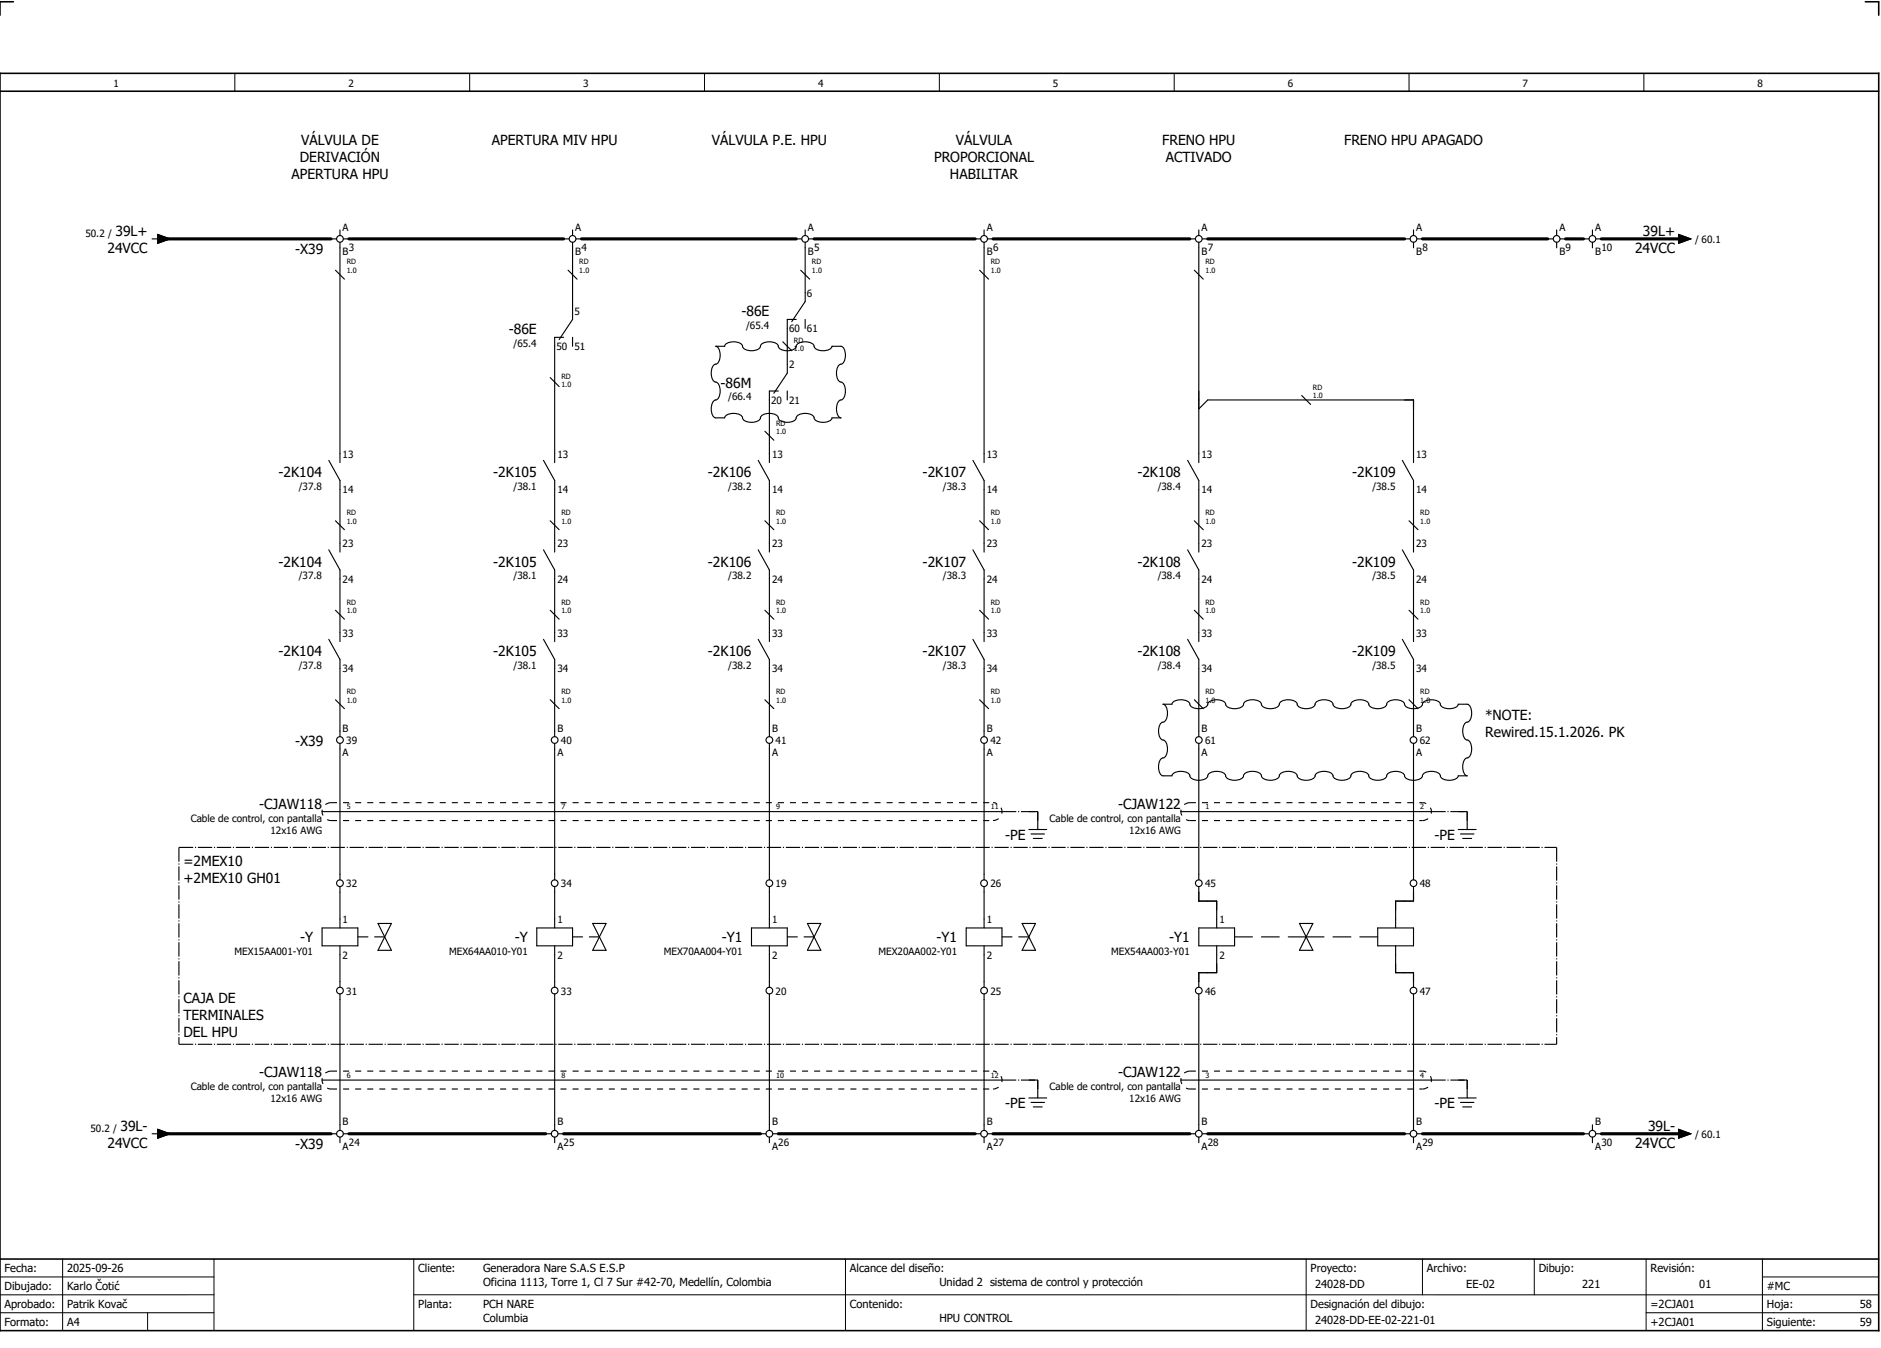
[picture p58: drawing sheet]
<svg xmlns="http://www.w3.org/2000/svg" width="421mm" height="301mm" viewBox="0 0 421 301" stroke-linecap="round" stroke-linejoin="round" font-family="sans-serif">
<defs><g id="words">
<g font-size="3.1">
<text x="67.3" y="32.5">VÁLVULA DE</text>
<text x="110" y="32.5">APERTURA MIV HPU</text>
<text x="159.2" y="32.5">VÁLVULA P.E. HPU</text>
<text x="213.7" y="32.5">VÁLVULA</text>
<text x="259.8" y="32.5">FRENO HPU</text>
<text x="300.5" y="32.5">FRENO HPU APAGADO</text>
<text x="65.1" y="40">APERTURA HPU</text>
<text x="67" y="36.3">DERIVACIÓN</text>
<text x="208.8" y="36.3">PROPORCIONAL</text>
<text x="212.4" y="40">HABILITAR</text>
<text x="260.6" y="36.3">ACTIVADO</text>
<text x="25.8" y="52.8">39L+</text>
<text x="367.3" y="52.8">39L+</text>
<text x="24" y="56.5">24VCC</text>
<text x="66" y="56.7">-X39</text>
<text x="365.5" y="56.5">24VCC</text>
<text x="165.7" y="70.6">-86E</text>
<text x="113.7" y="74.6">-86E</text>
<text x="161.1" y="86.6">-86M</text>
<text x="62.3" y="106.6">-2K104</text>
<text x="110.3" y="106.6">-2K105</text>
<text x="158.3" y="106.6">-2K106</text>
<text x="206.3" y="106.6">-2K107</text>
<text x="254.3" y="106.6">-2K108</text>
<text x="302.3" y="106.6">-2K109</text>
<text x="62.3" y="126.6">-2K104</text>
<text x="110.3" y="126.6">-2K105</text>
<text x="158.3" y="126.6">-2K106</text>
<text x="206.3" y="126.6">-2K107</text>
<text x="254.3" y="126.6">-2K108</text>
<text x="302.3" y="126.6">-2K109</text>
<text x="62.3" y="146.6">-2K104</text>
<text x="110.3" y="146.6">-2K105</text>
<text x="158.3" y="146.6">-2K106</text>
<text x="206.3" y="146.6">-2K107</text>
<text x="254.3" y="146.6">-2K108</text>
<text x="302.3" y="146.6">-2K109</text>
<text x="332" y="161">*NOTE:</text>
<text x="66" y="166.6">-X39</text>
<text x="332" y="164.8">Rewired.15.1.2026. PK</text>
<text x="58" y="180.8">-CJAW118</text>
<text x="250" y="180.8">-CJAW122</text>
<text x="224.7" y="187.7">-PE</text>
<text x="320.7" y="187.7">-PE</text>
<text x="41" y="193.5">=2MEX10</text>
<text x="41" y="197.3">+2MEX10 GH01</text>
<text x="67.1" y="210.6">-Y</text>
<text x="115.1" y="210.6">-Y</text>
<text x="161.4" y="210.6">-Y1</text>
<text x="209.4" y="210.6">-Y1</text>
<text x="261.4" y="210.6">-Y1</text>
<text x="41" y="224.3">CAJA DE</text>
<text x="41" y="228">TERMINALES</text>
<text x="41" y="231.8">DEL HPU</text>
<text x="58" y="240.8">-CJAW118</text>
<text x="250" y="240.8">-CJAW122</text>
<text x="224.7" y="247.7">-PE</text>
<text x="320.7" y="247.7">-PE</text>
<text x="24" y="256.5">24VCC</text>
<text x="26.9" y="252.8">39L-</text>
<text x="66" y="256.7">-X39</text>
<text x="365.5" y="256.5">24VCC</text>
<text x="368.4" y="252.8">39L-</text>
</g>
<g font-size="2.5">
<text x="1" y="284.4">Fecha:</text>
<text x="15" y="284.4">2025-09-26</text>
<text x="93.5" y="284.4">Cliente:</text>
<text x="108" y="284.4">Generadora Nare S.A.S E.S.P</text>
<text x="108" y="287.4">Oficina 1113, Torre 1, Cl 7 Sur #42-70, Medellín, Colombia</text>
<text x="190" y="284.4">Alcance del diseño:</text>
<text x="210" y="287.4">Unidad 2 sistema de control y protección</text>
<text x="293" y="284.4">Proyecto:</text>
<text x="294" y="287.9">24028-DD</text>
<text x="319" y="284.4">Archivo:</text>
<text x="327.8" y="287.9">EE-02</text>
<text x="344" y="284.4">Dibujo:</text>
<text x="353.7" y="287.9">221</text>
<text x="369" y="284.4">Revisión:</text>
<text x="379.9" y="287.9">01</text>
<text x="1" y="288.4">Dibujado:</text>
<text x="1" y="292.4">Aprobado:</text>
<text x="15" y="288.4">Karlo Čotić</text>
<text x="15" y="292.4">Patrik Kovač</text>
<text x="93.5" y="292.4">Planta:</text>
<text x="108" y="292.4">PCH NARE</text>
<text x="190" y="292.4">Contenido:</text>
<text x="293" y="292.4">Designación del dibujo:</text>
<text x="369" y="292.4">=2CJA01</text>
<text x="395" y="292.4">Hoja:</text>
<text x="395" y="288.4">#MC</text>
<text x="415.8" y="292.4">58</text>
<text x="1" y="296.4">Formato:</text>
<text x="15" y="296.4">A4</text>
<text x="108" y="295.4">Columbia</text>
<text x="210" y="295.4">HPU CONTROL</text>
<text x="294" y="295.9">24028-DD-EE-02-221-01</text>
<text x="369" y="296.4">+2CJA01</text>
<text x="395" y="296.4">Siguiente:</text>
<text x="415.8" y="296.4">59</text>
</g>
<g font-size="2.2">
<text x="25.4" y="19.4">1</text>
<text x="77.9" y="19.4">2</text>
<text x="130.4" y="19.4">3</text>
<text x="182.9" y="19.4">4</text>
<text x="235.4" y="19.4">5</text>
<text x="287.9" y="19.4">6</text>
<text x="340.4" y="19.4">7</text>
<text x="392.9" y="19.4">8</text>
<text x="19.1" y="52.9">50.2 /</text>
<text x="76.6" y="51.5">A</text>
<text x="128.6" y="51.5">A</text>
<text x="180.6" y="51.5">A</text>
<text x="220.6" y="51.5">A</text>
<text x="268.6" y="51.5">A</text>
<text x="316.6" y="51.5">A</text>
<text x="348.6" y="51.5">A</text>
<text x="356.6" y="51.5">A</text>
<text x="76.6" y="57">B</text>
<text x="78" y="56">3</text>
<text x="128.6" y="57">B</text>
<text x="130" y="56">4</text>
<text x="180.6" y="57">B</text>
<text x="182" y="56">5</text>
<text x="220.6" y="57">B</text>
<text x="222" y="56">6</text>
<text x="268.6" y="57">B</text>
<text x="270" y="56">7</text>
<text x="316.6" y="57">B</text>
<text x="318" y="56">8</text>
<text x="348.6" y="57">B</text>
<text x="350" y="56">9</text>
<text x="356.6" y="57">B</text>
<text x="358" y="56">10</text>
<text x="379" y="54.3">/ 60.1</text>
<text x="128.4" y="70.3">5</text>
<text x="180.4" y="66.3">6</text>
<text x="114.8" y="77.5">/65.4</text>
<text x="166.8" y="73.5">/65.4</text>
<text x="176.4" y="74.2">60</text>
<text x="180.4" y="74.2">61</text>
<text x="124.4" y="78.2">50</text>
<text x="128.4" y="78.2">51</text>
<text x="176.4" y="82.3">2</text>
<text x="162.8" y="89.5">/66.4</text>
<text x="172.4" y="90.2">20</text>
<text x="176.4" y="90.2">21</text>
<text x="76.6" y="102.3">13</text>
<text x="124.6" y="102.3">13</text>
<text x="172.6" y="102.3">13</text>
<text x="220.6" y="102.3">13</text>
<text x="268.6" y="102.3">13</text>
<text x="316.6" y="102.3">13</text>
<text x="66.8" y="109.5">/37.8</text>
<text x="76.6" y="110.2">14</text>
<text x="114.8" y="109.5">/38.1</text>
<text x="124.6" y="110.2">14</text>
<text x="162.8" y="109.5">/38.2</text>
<text x="172.6" y="110.2">14</text>
<text x="210.8" y="109.5">/38.3</text>
<text x="220.6" y="110.2">14</text>
<text x="258.8" y="109.5">/38.4</text>
<text x="268.6" y="110.2">14</text>
<text x="306.8" y="109.5">/38.5</text>
<text x="316.6" y="110.2">14</text>
<text x="76.6" y="122.3">23</text>
<text x="124.6" y="122.3">23</text>
<text x="172.6" y="122.3">23</text>
<text x="220.6" y="122.3">23</text>
<text x="268.6" y="122.3">23</text>
<text x="316.6" y="122.3">23</text>
<text x="66.8" y="129.5">/37.8</text>
<text x="76.6" y="130.2">24</text>
<text x="114.8" y="129.5">/38.1</text>
<text x="124.6" y="130.2">24</text>
<text x="162.8" y="129.5">/38.2</text>
<text x="172.6" y="130.2">24</text>
<text x="210.8" y="129.5">/38.3</text>
<text x="220.6" y="130.2">24</text>
<text x="258.8" y="129.5">/38.4</text>
<text x="268.6" y="130.2">24</text>
<text x="306.8" y="129.5">/38.5</text>
<text x="316.6" y="130.2">24</text>
<text x="76.6" y="142.3">33</text>
<text x="124.6" y="142.3">33</text>
<text x="172.6" y="142.3">33</text>
<text x="220.6" y="142.3">33</text>
<text x="268.6" y="142.3">33</text>
<text x="316.6" y="142.3">33</text>
<text x="66.8" y="149.5">/37.8</text>
<text x="114.8" y="149.5">/38.1</text>
<text x="162.8" y="149.5">/38.2</text>
<text x="210.8" y="149.5">/38.3</text>
<text x="258.8" y="149.5">/38.4</text>
<text x="306.8" y="149.5">/38.5</text>
<text x="76.6" y="150.2">34</text>
<text x="124.6" y="150.2">34</text>
<text x="172.6" y="150.2">34</text>
<text x="220.6" y="150.2">34</text>
<text x="268.6" y="150.2">34</text>
<text x="316.6" y="150.2">34</text>
<text x="76.6" y="163.5">B</text>
<text x="77.4" y="166.3">39</text>
<text x="124.6" y="163.5">B</text>
<text x="125.4" y="166.3">40</text>
<text x="172.6" y="163.5">B</text>
<text x="173.4" y="166.3">41</text>
<text x="220.6" y="163.5">B</text>
<text x="221.4" y="166.3">42</text>
<text x="268.6" y="163.5">B</text>
<text x="269.4" y="166.3">61</text>
<text x="316.6" y="163.5">B</text>
<text x="317.4" y="166.3">62</text>
<text x="76.6" y="169">A</text>
<text x="124.6" y="169">A</text>
<text x="172.6" y="169">A</text>
<text x="220.6" y="169">A</text>
<text x="268.6" y="169">A</text>
<text x="316.6" y="169">A</text>
<text x="42.6" y="183.6">Cable de control, con pantalla</text>
<text x="234.6" y="183.6">Cable de control, con pantalla</text>
<text x="60.5" y="186.3">12x16 AWG</text>
<text x="252.5" y="186.3">12x16 AWG</text>
<text x="77.4" y="198.3">32</text>
<text x="125.4" y="198.3">34</text>
<text x="173.4" y="198.3">19</text>
<text x="221.4" y="198.3">26</text>
<text x="269.4" y="198.3">45</text>
<text x="317.4" y="198.3">48</text>
<text x="76.6" y="206.3">1</text>
<text x="124.6" y="206.3">1</text>
<text x="172.6" y="206.3">1</text>
<text x="220.6" y="206.3">1</text>
<text x="272.6" y="206.3">1</text>
<text x="52.4" y="213.5">MEX15AA001-Y01</text>
<text x="76.6" y="214.2">2</text>
<text x="100.4" y="213.5">MEX64AA010-Y01</text>
<text x="124.6" y="214.2">2</text>
<text x="148.4" y="213.5">MEX70AA004-Y01</text>
<text x="172.6" y="214.2">2</text>
<text x="196.4" y="213.5">MEX20AA002-Y01</text>
<text x="220.6" y="214.2">2</text>
<text x="248.4" y="213.5">MEX54AA003-Y01</text>
<text x="272.6" y="214.2">2</text>
<text x="77.4" y="222.3">31</text>
<text x="125.4" y="222.3">33</text>
<text x="173.4" y="222.3">20</text>
<text x="221.4" y="222.3">25</text>
<text x="269.4" y="222.3">46</text>
<text x="317.4" y="222.3">47</text>
<text x="42.6" y="243.6">Cable de control, con pantalla</text>
<text x="234.6" y="243.6">Cable de control, con pantalla</text>
<text x="60.5" y="246.3">12x16 AWG</text>
<text x="76.6" y="251.5">B</text>
<text x="124.6" y="251.5">B</text>
<text x="172.6" y="251.5">B</text>
<text x="220.6" y="251.5">B</text>
<text x="252.5" y="246.3">12x16 AWG</text>
<text x="268.6" y="251.5">B</text>
<text x="316.6" y="251.5">B</text>
<text x="356.6" y="251.5">B</text>
<text x="20.2" y="252.9">50.2 /</text>
<text x="76.6" y="257">A</text>
<text x="78" y="256">24</text>
<text x="124.6" y="257">A</text>
<text x="126" y="256">25</text>
<text x="172.6" y="257">A</text>
<text x="174" y="256">26</text>
<text x="220.6" y="257">A</text>
<text x="222" y="256">27</text>
<text x="268.6" y="257">A</text>
<text x="270" y="256">28</text>
<text x="316.6" y="257">A</text>
<text x="318" y="256">29</text>
<text x="356.6" y="257">A</text>
<text x="358" y="256">30</text>
<text x="379" y="254.3">/ 60.1</text>
</g>
<g font-size="1.6">
<text x="77.5" y="59.1">RD</text>
<text x="129.5" y="59.1">RD</text>
<text x="181.5" y="59.1">RD</text>
<text x="221.5" y="59.1">RD</text>
<text x="269.5" y="59.1">RD</text>
<text x="77.5" y="61.1">1.0</text>
<text x="129.5" y="61.1">1.0</text>
<text x="181.5" y="61.1">1.0</text>
<text x="221.5" y="61.1">1.0</text>
<text x="269.5" y="61.1">1.0</text>
<text x="177.5" y="76.6">RD</text>
<text x="177.5" y="78.6">1.0</text>
<text x="125.5" y="86.6">1.0</text>
<text x="125.5" y="84.6">RD</text>
<text x="293.5" y="89.1">1.0</text>
<text x="293.5" y="87.1">RD</text>
<text x="173.5" y="95.1">RD</text>
<text x="173.5" y="97.1">1.0</text>
<text x="77.5" y="117.1">1.0</text>
<text x="77.5" y="115.1">RD</text>
<text x="125.5" y="117.1">1.0</text>
<text x="125.5" y="115.1">RD</text>
<text x="173.5" y="117.1">1.0</text>
<text x="173.5" y="115.1">RD</text>
<text x="221.5" y="117.1">1.0</text>
<text x="221.5" y="115.1">RD</text>
<text x="269.5" y="117.1">1.0</text>
<text x="269.5" y="115.1">RD</text>
<text x="317.5" y="117.1">1.0</text>
<text x="317.5" y="115.1">RD</text>
<text x="77.5" y="137.1">1.0</text>
<text x="77.5" y="135.1">RD</text>
<text x="125.5" y="137.1">1.0</text>
<text x="125.5" y="135.1">RD</text>
<text x="173.5" y="137.1">1.0</text>
<text x="173.5" y="135.1">RD</text>
<text x="221.5" y="137.1">1.0</text>
<text x="221.5" y="135.1">RD</text>
<text x="269.5" y="137.1">1.0</text>
<text x="269.5" y="135.1">RD</text>
<text x="317.5" y="137.1">1.0</text>
<text x="317.5" y="135.1">RD</text>
<text x="77.5" y="155.1">RD</text>
<text x="125.5" y="155.1">RD</text>
<text x="173.5" y="155.1">RD</text>
<text x="221.5" y="155.1">RD</text>
<text x="269.5" y="155.1">RD</text>
<text x="317.5" y="155.1">RD</text>
<text x="77.5" y="157.1">1.0</text>
<text x="125.5" y="157.1">1.0</text>
<text x="173.5" y="157.1">1.0</text>
<text x="221.5" y="157.1">1.0</text>
<text x="269.5" y="157.1">1.0</text>
<text x="317.5" y="157.1">1.0</text>
<text x="77.5" y="180.9">5</text>
<text x="125.5" y="180.9">7</text>
<text x="173.5" y="180.9">9</text>
<text x="221.5" y="180.9">11</text>
<text x="269.5" y="180.9">1</text>
<text x="317.5" y="180.9">2</text>
<text x="77.5" y="240.9">6</text>
<text x="125.5" y="240.9">8</text>
<text x="173.5" y="240.9">10</text>
<text x="221.5" y="240.9">12</text>
<text x="269.5" y="240.9">3</text>
<text x="317.5" y="240.9">4</text>
</g>
</g></defs>
<path d="M0 16.4h420v281h-420zM3 .4h-3v3M417 .4h3v3M0 20.4h420M0 281.4h420" fill="none" stroke="#000" stroke-width=".35"/>
<g fill="none" stroke="#000" stroke-width=".22">
<path d="M52.5 16.4v4M105 16.4v4M157.5 16.4v4M210 16.4v4M262.5 16.4v4M315 16.4v4M367.5 16.4v4M0 285.4h47.8M0 293.4h47.8M14 281.4v16M33 293.4v4M47.8 281.4v16"/>
<path d="M47.8 289.4h-47.8M92.5 281.4v16M92.5 289.4h327.5M189 281.4v16M292 281.4v15.8M318 281.4v8M343 281.4v8M368 281.4v15.8M368 293.4h52M394 285.4h26M394 281.4v15.8"/>
</g>
<g fill="none" stroke="#000" stroke-width=".25">
<path d="M34 53.4h1.3M35.3 52.4l2.7 1-2.7 1zM74 53.4h1.2M76 51.4v1.2M76 54.1v49.3M76.7 53.4h1.3M126 53.4h1.3M128 51.4v1.2M128 54.1v17.3l-3 4.5M128.8 53.4h1.2M178 53.4h1.2M180 51.4v1.2"/>
<path d="M180 54.1v13.3l-3 4.5M180.7 53.4h1.3M218 53.4h1.2M220 51.4v1.2M220 54.1v49.3M220.7 53.4h1.3M266 53.4h1.2M268 51.4v1.2M268 54.1v49.3M268.7 53.4h1.3M314 53.4h1.2M316 51.4v1.2"/>
<path d="M316 54.1v1.3M316.8 53.4h1.2M346 53.4h1.3M348 51.4v1.2M348 54.1v1.3M348.8 53.4h1.2M354 53.4h1.3M356 51.4v1.2M356 54.1v1.3M356.8 53.4h1.2M374 53.4h1.2M375.2 52.4l2.8 1-2.8 1z"/>
<path d="M75 60.4l2 2M126 75.4h-2v28M127 60.4l2 2M128 75.4v2M160 77.4h2a2.17 2.17 0 0 1 2.6-1 1.46 1.46 0 0 1 1.5 1.3 2.98 2.98 0 0 0 3.8 0 1.68 1.68 0 0 1 2.1-1.3 1.68 1.68 0 0 1 2.1 1.3 2.98 2.98 0 0 0 3.8 0 1.68 1.68 0 0 1 2.1-1.3 1.69 1.69 0 0 1 2.1 1.3 2.98 2.98 0 0 0 3.8 0l.1-.3h2a2.17 2.17 0 0 1 .9 2.6 1.46 1.46 0 0 1-1.2 1.5 2.98 2.98 0 0 0 0 3.8 1.68 1.68 0 0 1 1.3 2.1 1.69 1.69 0 0 1-1.3 2.1 2.98 2.98 0 0 0 0 3.8l.3 .1h-2a2.17 2.17 0 0 1-2.6 .9 1.46 1.46 0 0 1-1.5-1.2 2.98 2.98 0 0 0-3.8 0 1.68 1.68 0 0 1-2.1 1.3 1.68 1.68 0 0 1-2.1-1.3 2.98 2.98 0 0 0-3.8 0 1.68 1.68 0 0 1-2.1 1.3 1.69 1.69 0 0 1-2.1-1.3 2.98 2.98 0 0 0-3.8 0l-.1 .3h-2a2.17 2.17 0 0 1-.9-2.6 1.46 1.46 0 0 1 1.2-1.5 2.98 2.98 0 0 0 0-3.8 1.68 1.68 0 0 1-1.3-2.1 1.68 1.68 0 0 1 1.3-2.1 2.98 2.98 0 0 0 0-3.8zM175 76.4l2 2M178 71.4h-2v12l-3 4.5M179 60.4l2 2M180 71.4v2M219 60.4l2 2M267 60.4l2 2M123 84.4l2 2"/>
<path d="M171 96.4l2 2M174 87.4h-2v16M176 87.4v2M268 91.4l2-2h46v14M291 88.4l2 2M73.5 102.9l2.5 4.5v16M75 116.4l2 2M121.5 102.9l2.5 4.5v16M123 116.4l2 2M169.5 102.9l2.5 4.5v16M171 116.4l2 2M217.5 102.9l2.5 4.5v16"/>
<path d="M219 116.4l2 2M265.5 102.9l2.5 4.5v16M267 116.4l2 2M313.5 102.9l2.5 4.5v16M315 116.4l2 2M73.5 122.9l2.5 4.5v16M75 136.4l2 2M121.5 122.9l2.5 4.5v16M123 136.4l2 2M169.5 122.9l2.5 4.5v16M171 136.4l2 2M217.5 122.9l2.5 4.5v16"/>
<path d="M219 136.4l2 2M265.5 122.9l2.5 4.5v16M267 136.4l2 2M313.5 122.9l2.5 4.5v16M315 136.4l2 2M73.5 142.9l2.5 4.5v17.2M75 156.4l2 2M121.5 142.9l2.5 4.5v17.2M123 156.4l2 2M169.5 142.9l2.5 4.5v17.2M171 156.4l2 2M217.5 142.9l2.5 4.5v17.2"/>
<path d="M219 156.4l2 2M260 157.4h2l.1-.3a2.98 2.98 0 0 1 3.8 0 1.68 1.68 0 0 0 2.1 1.3 1.68 1.68 0 0 0 2.1-1.3 2.98 2.98 0 0 1 3.8 0 1.69 1.69 0 0 0 2.1 1.3 1.68 1.68 0 0 0 2.1-1.3 2.98 2.98 0 0 1 3.8 0 1.69 1.69 0 0 0 2.1 1.3 1.68 1.68 0 0 0 2.1-1.3 2.98 2.98 0 0 1 3.8 0 1.68 1.68 0 0 0 2.1 1.3 1.68 1.68 0 0 0 2.1-1.3 2.98 2.98 0 0 1 3.8 0 1.69 1.69 0 0 0 2.1 1.3 1.68 1.68 0 0 0 2.1-1.3 2.98 2.98 0 0 1 3.8 0 1.69 1.69 0 0 0 2.1 1.3 1.68 1.68 0 0 0 2.1-1.3 2.98 2.98 0 0 1 3.8 0 1.68 1.68 0 0 0 2.1 1.3 1.68 1.68 0 0 0 2.1-1.3 2.98 2.98 0 0 1 3.8 0 1.68 1.68 0 0 0 2.1 1.3 1.94 1.94 0 0 0 2-1l2.3 .1a2.98 2.98 0 0 1 0 3.8 1.69 1.69 0 0 0-1.3 2.1 1.68 1.68 0 0 0 1.3 2.1 2.98 2.98 0 0 1 0 3.8 1.68 1.68 0 0 0-1.3 2.1 1.93 1.93 0 0 0 1 2h-2l-.1 .3a2.98 2.98 0 0 1-3.8 0 1.69 1.69 0 0 0-2.1-1.3 1.68 1.68 0 0 0-2.1 1.3 2.97 2.97 0 0 1-3.8 0 1.69 1.69 0 0 0-2.1-1.3 1.68 1.68 0 0 0-2.1 1.3 2.98 2.98 0 0 1-3.8 0 1.68 1.68 0 0 0-2.1-1.3 1.68 1.68 0 0 0-2.1 1.3 2.98 2.98 0 0 1-3.8 0 1.69 1.69 0 0 0-2.1-1.3 1.68 1.68 0 0 0-2.1 1.3 2.98 2.98 0 0 1-3.8 0 1.69 1.69 0 0 0-2.1-1.3 1.68 1.68 0 0 0-2.1 1.3 2.98 2.98 0 0 1-3.8 0 1.68 1.68 0 0 0-2.1-1.3 1.68 1.68 0 0 0-2.1 1.3 2.98 2.98 0 0 1-3.8 0 1.69 1.69 0 0 0-2.1-1.3 1.68 1.68 0 0 0-2.1 1.3 2.97 2.97 0 0 1-3.8 0 1.69 1.69 0 0 0-2.1-1.3 1.94 1.94 0 0 0-2 1l-2.3-.1a2.98 2.98 0 0 1 0-3.8 1.68 1.68 0 0 0 1.3-2.1 1.68 1.68 0 0 0-1.3-2.1 2.98 2.98 0 0 1 0-3.8 1.68 1.68 0 0 0 1.3-2.1 1.93 1.93 0 0 0-1-2zM265.5 142.9l2.5 4.5v17.2M267 156.4l2 2M313.5 142.9l2.5 4.5v17.2M315 156.4l2 2M76 166.1v30.5M124 166.1v30.5M172 166.1v30.5M220 166.1v30.5M268 166.1v30.5M316 166.1v30.5"/>
<path d="M72 181.4h152M76 198.1v9.3M124 198.1v9.3M172 198.1v9.3M220 198.1v9.3M230 185.4h4M230.5 186.4h3M231 187.4h2M232 183.4v2M264 181.4h56M268 198.1v3.3h4v6M316 198.1v3.3h-4v6"/>
<path d="M326 185.4h4M326.5 186.4h3M327 187.4h2M328 183.4v2M72 207.4h8v4h-8zM76 211.4v9.2M80 209.4h2.3M83.8 209.4h2.2M84.5 206.4h3l-3 6h3zM120 207.4h8v4h-8zM124 211.4v9.2M128 209.4h2.3"/>
<path d="M131.8 209.4h2.2M132.5 206.4h3l-3 6h3zM168 207.4h8v4h-8zM172 211.4v9.2M176 209.4h2.3M179.8 209.4h2.2M180.5 206.4h3l-3 6h3zM216 207.4h8v4h-8zM220 211.4v9.2M224 209.4h2.3M227.8 209.4h2.2M228.5 206.4h3l-3 6h3z"/>
<path d="M268 207.4h8v4h-8zM272 211.4v6h-4v3.2M276 209.4h4M282 209.4h4M288 209.4h8M290.5 206.4h3l-3 6h3zM298 209.4h4M304 209.4h4M308 207.4h8v4h-8zM312 211.4v6h4v3.2M76 222.1v30.5M124 222.1v30.5"/>
<path d="M172 222.1v30.5M220 222.1v30.5M268 222.1v30.5M316 222.1v30.5M34 253.4h1.3M35.3 252.4l2.7 1-2.7 1zM72 241.4h152M74 253.4h1.2M76 254.1v1.3M76.7 253.4h1.3M122 253.4h1.2M124 254.1v1.3"/>
<path d="M124.7 253.4h1.3M170 253.4h1.2M172 254.1v1.3M172.7 253.4h1.3M218 253.4h1.2M220 254.1v1.3M220.7 253.4h1.3M230 245.4h4M230.5 246.4h3M231 247.4h2M232 243.4v2M264 241.4h56"/>
<path d="M266 253.4h1.2M268 254.1v1.3M268.7 253.4h1.3M314 253.4h1.2M316 254.1v1.3M316.8 253.4h1.2M326 245.4h4M326.5 246.4h3M327 247.4h2M328 243.4v2M354 253.4h1.3M356 251.4v1.2"/>
<path d="M356 254.1v1.3M356.8 253.4h1.2M374 253.4h1.2M375.2 252.4l2.8 1-2.8 1z"/>
<circle cx="76" cy="53.4" r=".75"/>
<circle cx="128" cy="53.4" r=".75"/>
<circle cx="180" cy="53.4" r=".75"/>
<circle cx="220" cy="53.4" r=".75"/>
<circle cx="268" cy="53.4" r=".75"/>
<circle cx="316" cy="53.4" r=".75"/>
<circle cx="348" cy="53.4" r=".75"/>
<circle cx="356" cy="53.4" r=".75"/>
<circle cx="76" cy="165.4" r=".75"/>
<circle cx="124" cy="165.4" r=".75"/>
<circle cx="172" cy="165.4" r=".75"/>
<circle cx="220" cy="165.4" r=".75"/>
<circle cx="268" cy="165.4" r=".75"/>
<circle cx="316" cy="165.4" r=".75"/>
<circle cx="76" cy="197.4" r=".75"/>
<circle cx="124" cy="197.4" r=".75"/>
<circle cx="172" cy="197.4" r=".75"/>
<circle cx="220" cy="197.4" r=".75"/>
<circle cx="268" cy="197.4" r=".75"/>
<circle cx="316" cy="197.4" r=".75"/>
<circle cx="76" cy="221.4" r=".75"/>
<circle cx="124" cy="221.4" r=".75"/>
<circle cx="172" cy="221.4" r=".75"/>
<circle cx="220" cy="221.4" r=".75"/>
<circle cx="268" cy="221.4" r=".75"/>
<circle cx="316" cy="221.4" r=".75"/>
<circle cx="76" cy="253.4" r=".75"/>
<circle cx="124" cy="253.4" r=".75"/>
<circle cx="172" cy="253.4" r=".75"/>
<circle cx="220" cy="253.4" r=".75"/>
<circle cx="268" cy="253.4" r=".75"/>
<circle cx="316" cy="253.4" r=".75"/>
<circle cx="356" cy="253.4" r=".75"/>
</g>
<g fill="none" stroke="#000" stroke-width=".25" stroke-dasharray="3.2 .4 .3 .4" stroke-linecap="butt">
<path d="M40 189.4h308M40 189.4v44M224 181.4h8M230 181.4h2M232 181.4v2M320 181.4h8M326 181.4h2M328 181.4v2M348 189.4v44M40 233.4h308M224 241.4h8M230 241.4h2"/>
<path d="M232 241.4v2M320 241.4h8M326 241.4h2M328 241.4v2"/>
</g>
<g fill="none" stroke="#000" stroke-width=".7">
<path d="M36 53.4h38M78 53.4h48M130 53.4h48M182 53.4h36M222 53.4h44M270 53.4h44M318 53.4h28M350 53.4h4M358 53.4h18M36 253.4h38M78 253.4h44M126 253.4h44"/>
<path d="M174 253.4h44M222 253.4h44M270 253.4h44M318 253.4h36M358 253.4h18"/>
</g>
<g fill="none" stroke="#000" stroke-width=".25" stroke-dasharray="1.4 1.4" stroke-linecap="butt">
<path d="M74 179.4h148M74 179.4a2 2 0 0 0-2 2 2 2 0 0 0 2 2M266 179.4h52M266 179.4a2 2 0 0 0-2 2 2 2 0 0 0 2 2M74 183.4h148M222 183.4a2 2 0 0 0 2-2 2 2 0 0 0-2-2M266 183.4h52M318 183.4a2 2 0 0 0 2-2 2 2 0 0 0-2-2M74 239.4h148M74 239.4a2 2 0 0 0-2 2 2 2 0 0 0 2 2M266 239.4h52M266 239.4a2 2 0 0 0-2 2 2 2 0 0 0 2 2"/>
<path d="M74 243.4h148M222 243.4a2 2 0 0 0 2-2 2 2 0 0 0-2-2M266 243.4h52M318 243.4a2 2 0 0 0 2-2 2 2 0 0 0-2-2"/>
</g>
<path d="M35.3 52.4l2.7 1-2.7 1zM375.2 52.4l2.8 1-2.8 1zM35.3 252.4l2.7 1-2.7 1zM375.2 252.4l2.8 1-2.8 1z" fill="#000" stroke="#000" stroke-width=".22"/>
<use href="#words"/>
</svg>
